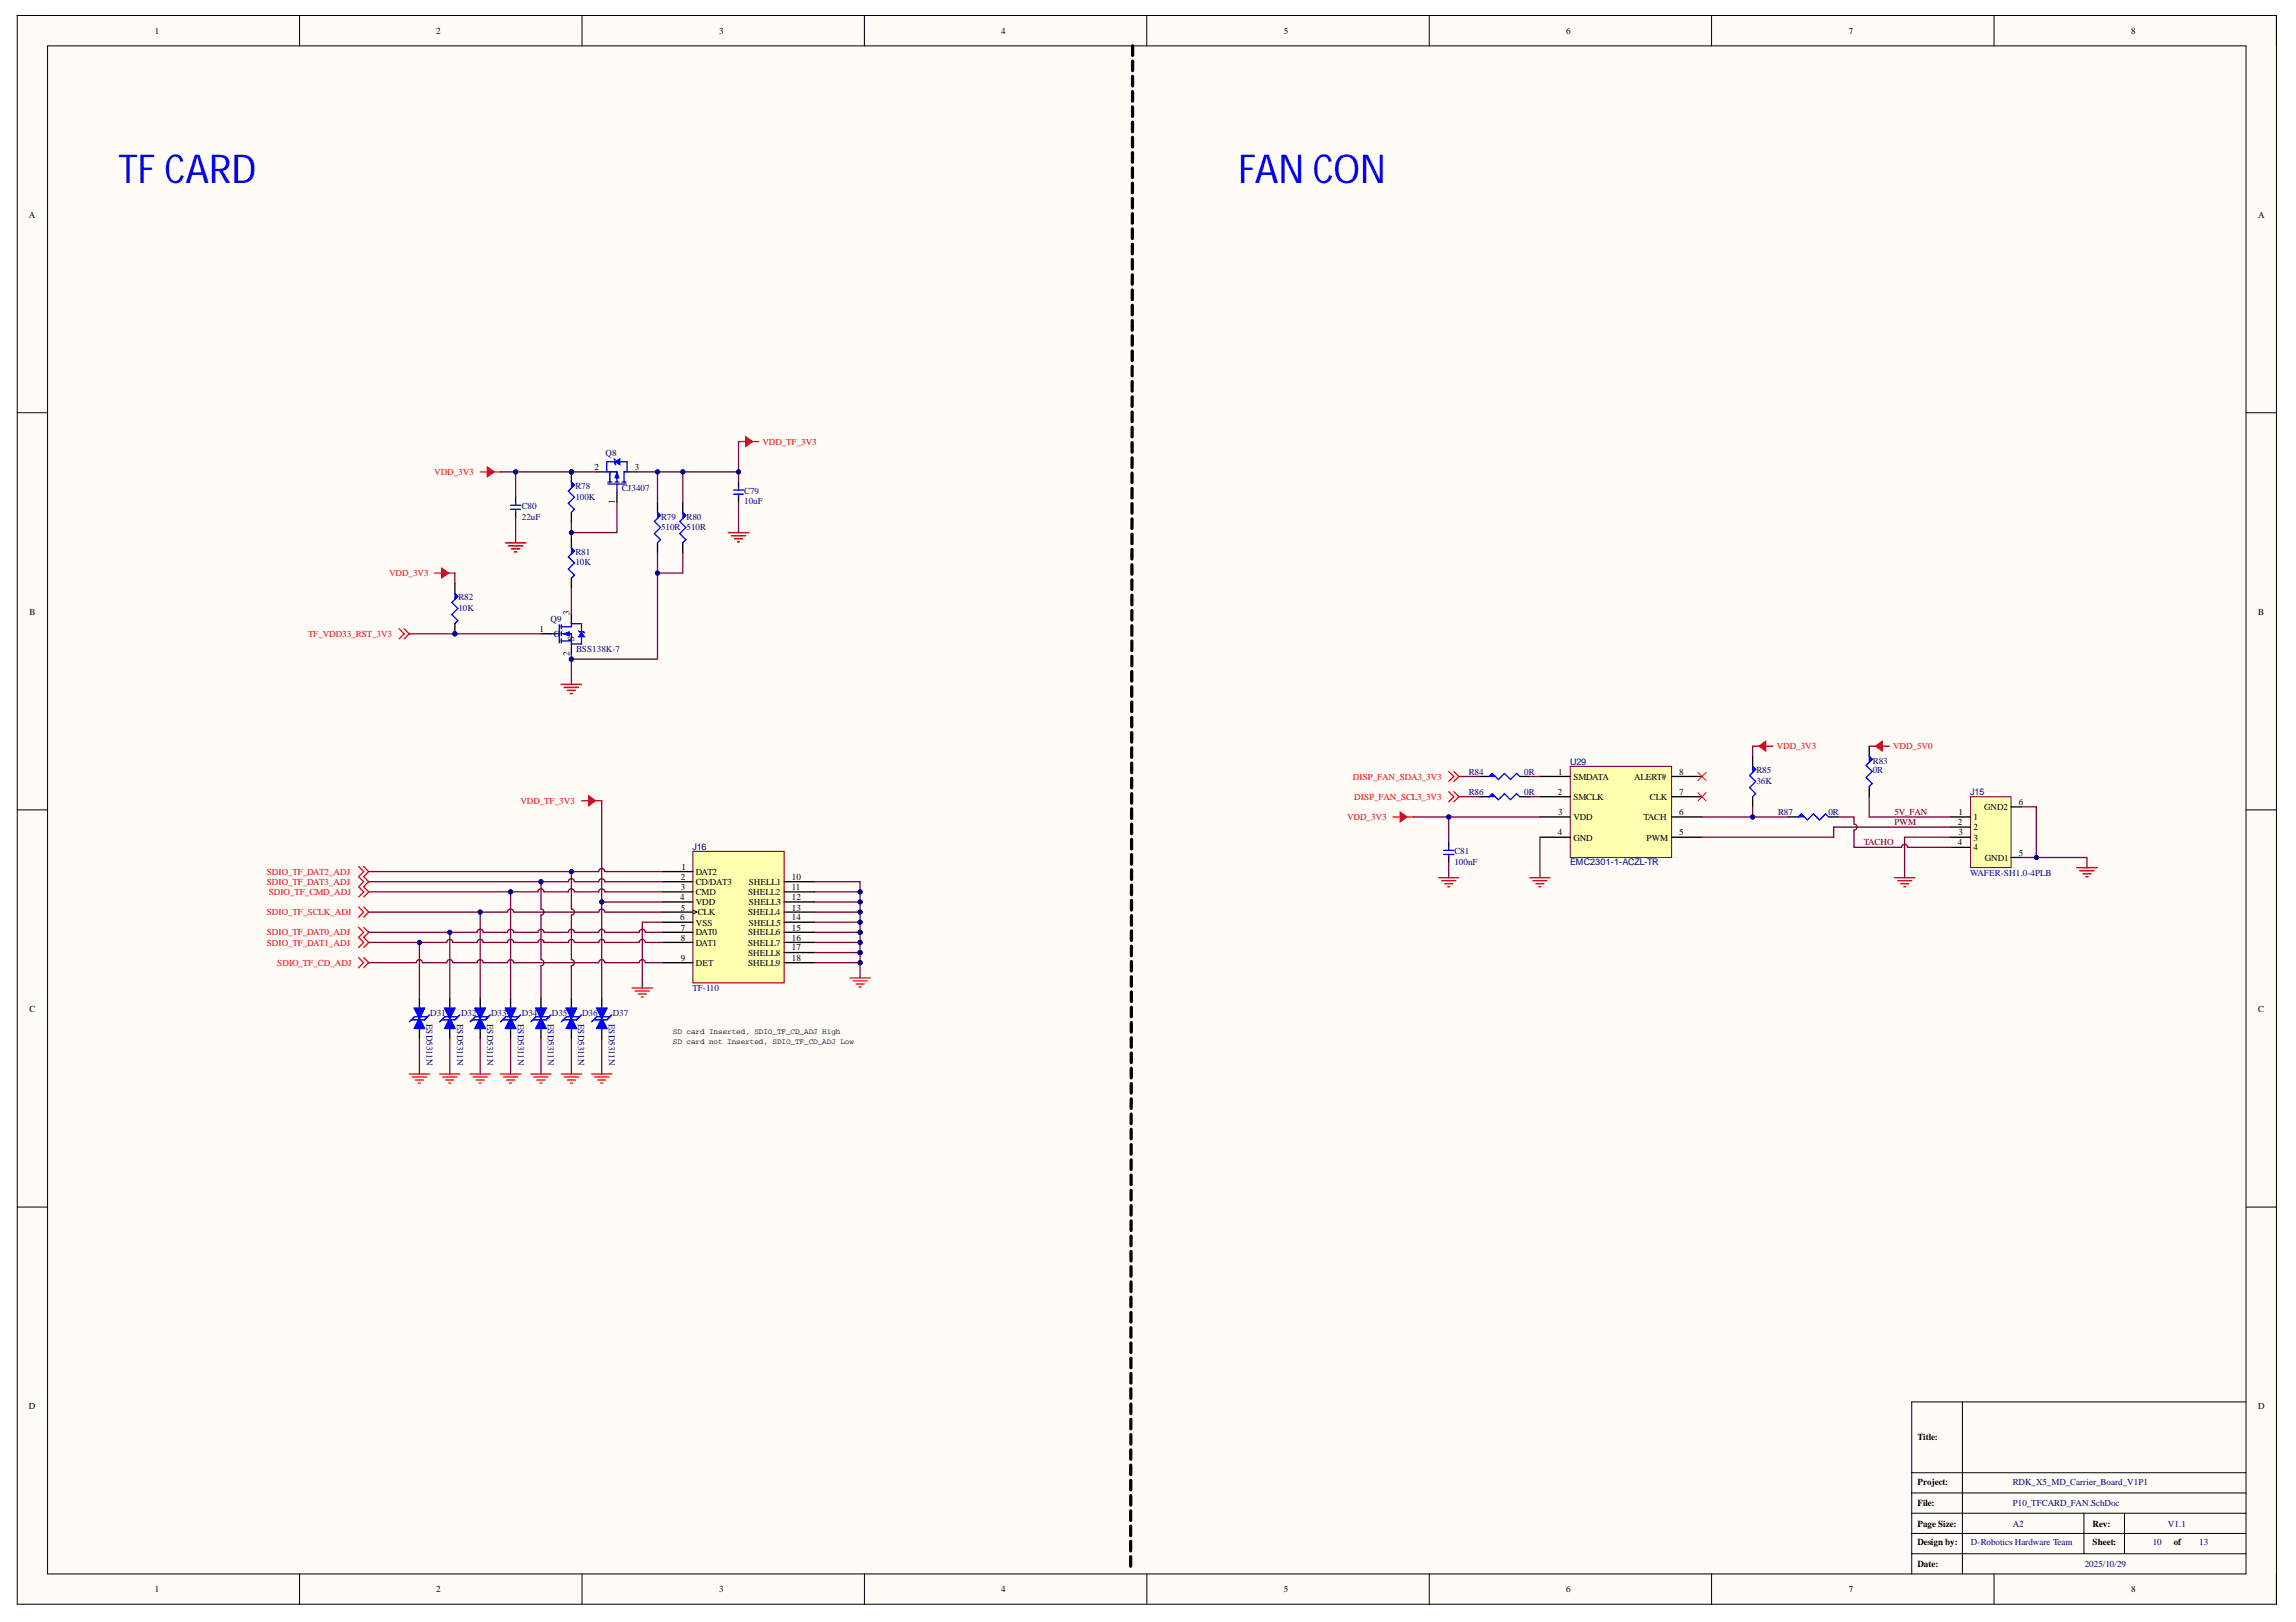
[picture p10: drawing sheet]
<svg xmlns="http://www.w3.org/2000/svg" width="297mm" height="210mm" viewBox="0 0 297 210" stroke-linecap="round" stroke-linejoin="round" font-family="sans-serif">
<defs><g id="words">
<g font-size="5.2" fill="#00f">
<text x="15.3" y="23.7">TF CARD</text>
<text x="160.2" y="23.7">FAN CON</text>
</g>
<g font-size="1.2">
<text x="20.1" y="4.4">1</text>
<text x="56.4" y="4.4">2</text>
<text x="93.1" y="4.4">3</text>
<text x="129.5" y="4.4">4</text>
<text x="166.1" y="4.4">5</text>
<text x="202.6" y="4.4">6</text>
<text x="239.2" y="4.4">7</text>
<text x="275.7" y="4.4">8</text>
<text x="3.7" y="28.1">A</text>
<text x="292.1" y="28.1">A</text>
<text x="76.9" y="60.9">2</text>
<text x="79.5" y="65.2" transform="rotate(-90 79.5 65.2)">1</text>
<text x="82.1" y="60.9">3</text>
<text x="3.8" y="79.5">B</text>
<text x="69.8" y="81.7">1</text>
<text x="71.7" y="82.4">G</text>
<text x="73.7" y="79.6" transform="rotate(-90 73.7 79.6)">3</text>
<text x="74.3" y="82.9" transform="rotate(-90 74.3 82.9)">S</text>
<text x="292.1" y="79.5">B</text>
<text x="73.7" y="85" transform="rotate(-90 73.7 85)">2</text>
<text x="201.6" y="100.3">1</text>
<text x="203.6" y="100.9">SMDATA</text>
<text x="211.4" y="100.9">ALERT#</text>
<text x="217.3" y="100.3">8</text>
<text x="201.5" y="102.9">2</text>
<text x="201.6" y="105.5">3</text>
<text x="203.6" y="103.5">SMCLK</text>
<text x="203.6" y="106.2">VDD</text>
<text x="212.6" y="106.2">TACH</text>
<text x="213.4" y="103.5">CLK</text>
<text x="217.3" y="105.5">6</text>
<text x="217.3" y="102.9">7</text>
<text x="253.3" y="106.8">2</text>
<text x="253.4" y="105.5">1</text>
<text x="255.3" y="106.2">1</text>
<text x="255.3" y="107.4">2</text>
<text x="256.7" y="104.8">GND2</text>
<text x="261.2" y="104.1">6</text>
<text x="88.1" y="113.9">2</text>
<text x="88.2" y="112.6">1</text>
<text x="90" y="113.2">DAT2</text>
<text x="102.5" y="113.9">10</text>
<text x="201.5" y="108.1">4</text>
<text x="203.6" y="108.8">GND</text>
<text x="213" y="108.8">PWM</text>
<text x="217.3" y="108.1">5</text>
<text x="253.3" y="109.4">4</text>
<text x="253.4" y="108.1">3</text>
<text x="255.3" y="108.8">3</text>
<text x="255.3" y="110.1">4</text>
<text x="256.8" y="111.4">GND1</text>
<text x="261.2" y="110.7">5</text>
<text x="88" y="116.5">4</text>
<text x="88" y="119.1">6</text>
<text x="88.1" y="117.8">5</text>
<text x="88.1" y="115.2">3</text>
<text x="90" y="114.5">CD/DAT3</text>
<text x="90" y="115.8">CMD</text>
<text x="90" y="117.2">VDD</text>
<text x="90" y="119.8">VSS</text>
<text x="90.3" y="118.4">CLK</text>
<text x="96.8" y="115.8">SHELL2</text>
<text x="96.8" y="118.4">SHELL4</text>
<text x="96.9" y="114.5">SHELL1</text>
<text x="96.9" y="117.2">SHELL3</text>
<text x="96.9" y="119.8">SHELL5</text>
<text x="102.5" y="115.2">11</text>
<text x="102.5" y="116.5">12</text>
<text x="102.5" y="117.8">13</text>
<text x="102.5" y="119.1">14</text>
<text x="88.1" y="120.5">7</text>
<text x="88.1" y="121.7">8</text>
<text x="88.1" y="124.3">9</text>
<text x="90" y="121">DAT0</text>
<text x="90" y="122.4">DAT1</text>
<text x="90" y="125">DET</text>
<text x="96.8" y="121">SHELL6</text>
<text x="96.8" y="122.4">SHELL7</text>
<text x="96.8" y="123.7">SHELL8</text>
<text x="96.8" y="125">SHELL9</text>
<text x="102.5" y="120.5">15</text>
<text x="102.5" y="121.7">16</text>
<text x="102.5" y="123">17</text>
<text x="102.5" y="124.3">18</text>
<text x="3.8" y="130.9">C</text>
<text x="292.1" y="130.9">C</text>
<text x="3.7" y="182.3">D</text>
<text x="292.1" y="182.3">D</text>
<text x="248.1" y="186.4">Title:</text>
<text x="248.1" y="197.5">Page Size:</text>
<text x="248.1" y="194.9">File:</text>
<text x="248.1" y="192.1">Project:</text>
<text x="270.7" y="197.5">Rev:</text>
<text x="248.1" y="202.8">Date:</text>
<text x="248.1" y="200">Design by:</text>
<text x="270.7" y="200">Sheet:</text>
<text x="281.2" y="200">of</text>
<text x="20.1" y="206.1">1</text>
<text x="56.4" y="206.1">2</text>
<text x="93.1" y="206.1">3</text>
<text x="129.5" y="206.1">4</text>
<text x="166.1" y="206.1">5</text>
<text x="202.6" y="206.1">6</text>
<text x="239.2" y="206.1">7</text>
<text x="275.7" y="206.1">8</text>
</g>
<g font-size="1.2" fill="#000080">
<text x="78.3" y="59">Q8</text>
<text x="67.5" y="65.9">C80</text>
<text x="74.4" y="63.3">R78</text>
<text x="74.4" y="64.7">100K</text>
<text x="80.5" y="63.5">CJ3407</text>
<text x="96.3" y="64">C79</text>
<text x="96.3" y="65.3">10uF</text>
<text x="67.5" y="67.3">22uF</text>
<text x="74.4" y="71.8">R81</text>
<text x="85.5" y="67.3">R79</text>
<text x="85.5" y="68.6">510R 510R</text>
<text x="88.8" y="67.3">R80</text>
<text x="59.3" y="77.7">R82</text>
<text x="74.4" y="73.1">10K</text>
<text x="59.3" y="79">10K</text>
<text x="71.2" y="80.5">Q9</text>
<text x="74.5" y="84.4">BSS138K-7</text>
<text x="190" y="100.3">R84</text>
<text x="197.2" y="100.3">0R</text>
<text x="203.1" y="99">U29</text>
<text x="227.2" y="100.1">R85</text>
<text x="227.2" y="101.4">36K</text>
<text x="242.3" y="98.8">R83</text>
<text x="242.3" y="100.1">0R</text>
<text x="190" y="102.9">R86</text>
<text x="197.2" y="102.9">0R</text>
<text x="230" y="105.5">R87</text>
<text x="236.5" y="105.5">0R</text>
<text x="254.9" y="102.9">J15</text>
<text x="89.6" y="110">J16</text>
<text x="188.2" y="110.6">C81</text>
<text x="188.2" y="111.9">100nF</text>
<text x="203.1" y="112">EMC2301-1-ACZL-TR</text>
<text x="254.9" y="113.4">WAFER-SH1.0-4PLB</text>
<text x="55.7" y="131.4">D31</text>
<text x="59.6" y="131.4">D32</text>
<text x="63.5" y="131.4">D33</text>
<text x="67.5" y="131.4">D34</text>
<text x="71.4" y="131.4">D35</text>
<text x="75.3" y="131.4">D36</text>
<text x="79.3" y="131.4">D37</text>
<text x="89.6" y="128.2">TF-110</text>
<text x="55.2" y="132.5" transform="rotate(90 55.2 132.5)">ESD5311N</text>
<text x="59.1" y="132.5" transform="rotate(90 59.1 132.5)">ESD5311N</text>
<text x="63" y="132.5" transform="rotate(90 63 132.5)">ESD5311N</text>
<text x="67" y="132.5" transform="rotate(90 67 132.5)">ESD5311N</text>
<text x="70.9" y="132.5" transform="rotate(90 70.9 132.5)">ESD5311N</text>
<text x="74.8" y="132.5" transform="rotate(90 74.8 132.5)">ESD5311N</text>
<text x="78.8" y="132.5" transform="rotate(90 78.8 132.5)">ESD5311N</text>
<text x="260.4" y="197.5">A2</text>
<text x="260.4" y="192.1">RDK_X5_MD_Carrier_Board_V1P1</text>
<text x="260.4" y="194.9">P10_TFCARD_FAN.SchDoc</text>
<text x="280.5" y="197.5">V1.1</text>
<text x="255" y="200">D-Robotics Hardware Team</text>
<text x="269.7" y="202.8">2025/10/29</text>
<text x="278.5" y="200">10</text>
<text x="284.5" y="200">13</text>
</g>
<g font-size="1.2" fill="#f00">
<text x="98.6" y="57.6">VDD_TF_3V3</text>
<text x="56.2" y="61.5">VDD_3V3</text>
<text x="50.3" y="74.6">VDD_3V3</text>
<text x="39.8" y="82.4">TF_VDD33_RST_3V3</text>
<text x="175" y="100.9">DISP_FAN_SDA3_3V3</text>
<text x="229.9" y="97">VDD_3V3</text>
<text x="244.9" y="97">VDD_5V0</text>
<text x="67.3" y="104.1">VDD_TF_3V3</text>
<text x="174.3" y="106.2">VDD_3V3</text>
<text x="175.2" y="103.5">DISP_FAN_SCL3_3V3</text>
<text x="34.5" y="113.2">SDIO_TF_DAT2_ADJ</text>
<text x="34.5" y="114.5">SDIO_TF_DAT3_ADJ</text>
<text x="34.5" y="118.4">SDIO_TF_SCLK_ADJ</text>
<text x="34.8" y="115.8">SDIO_TF_CMD_ADJ</text>
<text x="34.5" y="121">SDIO_TF_DAT0_ADJ</text>
<text x="34.5" y="122.4">SDIO_TF_DAT1_ADJ</text>
<text x="35.9" y="125">SDIO_TF_CD_ADJ</text>
</g>
<g font-size="1.2" fill="#800000">
<text x="245.1" y="105.5">5V_FAN</text>
<text x="245.1" y="106.8">PWM</text>
<text x="241.1" y="109.4">TACHO</text>
</g>
<g font-size="1">
<text x="87.1" y="133.8">SD card Inserted, SDIO_TF_CD_ADJ High</text>
<text x="87.1" y="135.2">SD card not Inserted, SDIO_TF_CD_ADJ Low</text>
</g>
</g></defs>
<path d="M2.2 2h292.3v205.6h-292.3z" fill-rule="evenodd" fill="#fffcf8"/>
<path d="M2.2 2h292.3v205.6h-292.3z" fill="none" stroke="#000" stroke-width=".13"/>
<path d="M6.2 5.9h284.4v197.8h-284.4z" fill-rule="evenodd" fill="#fffcf8"/>
<g fill="none" stroke="#000" stroke-width=".13">
<path d="M2.2 2h4M6.2 5.9h284.4v197.8h-284.4zM38.8 2v3.9M75.3 2v3.9M111.8 2v3.9M148.4 2v3.9M184.9 2v3.9M221.4 2v3.9M258 2v3.9M290.6 2h3.9v3.9M2.2 53.4h4M290.6 53.4h3.9"/>
<path d="M2.2 104.8h4M290.6 104.8h3.9M2.2 156.2h4M290.6 156.2h3.9M247.3 198.4h43.3M247.3 195.8h43.3M247.3 193.2h43.3M247.3 190.6h43.3M253.9 181.4v22.3M269.6 195.8v5.3M274.8 195.8v5.3M290.6 181.4h-43.3v22.3"/>
<path d="M38.8 203.7v3.9M75.3 203.7v3.9M111.8 203.7v3.9M148.4 203.7v3.9M184.9 203.7v3.9M221.4 203.7v3.9M247.3 201.1h43.3M258 203.7v3.9M294.5 203.7v3.9"/>
</g>
<g fill="none" stroke="#f00" stroke-width=".17">
<path d="M186.1 113.6h2.6M186.5 114h1.8M186.9 114.4h1.1M187.3 114.8h.3M197.9 113.6h2.6M198.3 114h1.8M198.7 114.4h1M199.1 114.8h.3M245.1 113.6h2.6M245.5 114h1.8M245.9 114.4h1M246.3 114.8h.2"/>
<path d="M52.9 139h2.7M53.3 139.4h1.9M53.7 139.8h1.1M56.9 139h2.6M57.3 139.4h1.8M57.7 139.8h1M60.8 139h2.6M61.2 139.4h1.8M61.6 139.8h1M64.7 139h2.7M65.1 139.4h1.9M65.5 139.8h1.1"/>
<path d="M68.7 139h2.6M69.1 139.4h1.8M69.5 139.8h1M72.6 139h2.6M73 139.4h1.8M73.4 139.8h1M76.5 139h2.7M76.9 139.4h1.9M77.3 139.8h1.1M81.8 127.9h2.6M82.2 128.2h1.8M82.6 128.6h1"/>
<path d="M83 129h.2M110 126.5h2.6M110.4 126.9h1.8M110.7 127.3h1.1M111.1 127.7h.3M54.1 140.2h.3M58.1 140.2h.2M62 140.2h.3M65.9 140.2h.3M69.9 140.2h.2M73.8 140.2h.2M77.7 140.2h.3"/>
</g>
<path d="M231.3 105.7h1.3M236.6 105.7h1.3" fill="none" stroke="#000" stroke-width=".17"/>
<path d="M232.6 105.7l.4-.4 .4 .4z" fill-rule="evenodd" fill="#000bff"/>
<path d="M232.6 105.7l.4-.4 .4 .4z" fill="none" stroke="#000bff" stroke-width=".13"/>
<path d="M232.6 105.7l.4-.4 .8 .8 .8-.8 .8 .8 .8-.8 .4 .4" fill="none" stroke="#000bff" stroke-width=".17"/>
<path d="M241.8 96.6v1.3M241.8 101.8v1.3" fill="none" stroke="#000" stroke-width=".17"/>
<path d="M241.8 97.9l.4 .4-.4 .4z" fill-rule="evenodd" fill="#000bff"/>
<path d="M241.8 97.9l.4 .4-.4 .4z" fill="none" stroke="#000bff" stroke-width=".13"/>
<path d="M241.8 97.9l.4 .4-.8 .7 .8 .8-.8 .8 .8 .8-.4 .4" fill="none" stroke="#000bff" stroke-width=".17"/>
<path d="M187.4 109v.7M187.4 111v.6" fill="none" stroke="#000" stroke-width=".17"/>
<path d="M186.8 110.6h1.3M186.8 110h1.3M187.4 109.7v.3M187.4 110.6v.4" fill="none" stroke="#00f" stroke-width=".17"/>
<path d="M203.1 99.2h13.2v11.8h-13.2z" fill-rule="evenodd" fill="#ffffb0"/>
<path d="M203.1 99.2h13.2v11.8h-13.2z" fill="none" stroke="#800000" stroke-width=".13"/>
<path d="M226.7 97.9v1.3M199.2 100.5h3.9M199.2 103.1h3.9M199.2 105.7h3.9M199.2 108.3h3.9M216.3 100.5h3.9M216.3 103.1h3.9M216.3 105.7h3.9M216.3 108.3h3.9M226.7 103.1v1.3" fill="none" stroke="#000" stroke-width=".17"/>
<path d="M219.7 100l1 1M220.7 100l-1 1M219.7 102.6l1 1M220.7 102.6l-1 1" fill="none" stroke="#f00" stroke-width=".13"/>
<path d="M226.7 99.2l.4 .4-.4 .4z" fill-rule="evenodd" fill="#000bff"/>
<path d="M226.7 99.2l.4 .4-.4 .4z" fill="none" stroke="#000bff" stroke-width=".13"/>
<path d="M226.7 99.2l.4 .4-.7 .8 .7 .7-.7 .8 .7 .8-.4 .4" fill="none" stroke="#000bff" stroke-width=".17"/>
<g fill="none" stroke="#f00" stroke-width=".17">
<path d="M65.4 70.2h2.6M65.8 70.6h1.8M66.2 71h1M66.6 71.4h.2M94.2 68.9h2.7M94.6 69.3h1.9M95 69.7h1.1M95.4 70.1h.3M51.6 81.4l.7 .6-.7 .7M52.3 81.4l.6 .6-.6 .7M72.6 88.6h2.6M73 89h1.8"/>
<path d="M73.4 89.4h1M73.8 89.7h.2"/>
</g>
<path d="M66.7 64.3v.7M66.7 66.3v.7" fill="none" stroke="#000" stroke-width=".17"/>
<path d="M66.1 65.4h1.3M66.1 65.9h1.3M66.7 65v.4M66.7 65.9v.4" fill="none" stroke="#00f" stroke-width=".17"/>
<circle cx="73.9" cy="61.1" r=".26" fill="#000080"/>
<circle cx="73.9" cy="61.1" r=".26" fill="none" stroke="#000080" stroke-width=".13"/>
<path d="M73.9 61.1v1.3" fill="none" stroke="#000" stroke-width=".17"/>
<circle cx="73.9" cy="61.1" r=".26" fill="#000080"/>
<circle cx="73.9" cy="61.1" r=".26" fill="none" stroke="#000080" stroke-width=".13"/>
<path d="M73.9 66.3v1.3" fill="none" stroke="#000" stroke-width=".17"/>
<path d="M73.9 62.4l.4 .4-.4 .4z" fill-rule="evenodd" fill="#000bff"/>
<path d="M73.9 62.4l.4 .4-.4 .4z" fill="none" stroke="#000bff" stroke-width=".13"/>
<path d="M73.9 62.4l.4 .4-.8 .8 .8 .7-.8 .8 .8 .8-.4 .4" fill="none" stroke="#000bff" stroke-width=".17"/>
<path d="M73.9 69.6v1.3M73.9 74.8v1.3" fill="none" stroke="#000" stroke-width=".17"/>
<path d="M73.9 70.9l.4 .4-.4 .4z" fill-rule="evenodd" fill="#000bff"/>
<path d="M73.9 70.9l.4 .4-.4 .4z" fill="none" stroke="#000bff" stroke-width=".13"/>
<path d="M73.9 70.9l.4 .4-.8 .8 .8 .8-.8 .7 .8 .8-.4 .4" fill="none" stroke="#000bff" stroke-width=".17"/>
<circle cx="58.8" cy="82" r=".26" fill="#000080"/>
<circle cx="58.8" cy="82" r=".26" fill="none" stroke="#000080" stroke-width=".13"/>
<path d="M58.8 75.5v1.3M58.8 80.7v1.3" fill="none" stroke="#000" stroke-width=".17"/>
<circle cx="58.8" cy="82" r=".26" fill="#000080"/>
<circle cx="58.8" cy="82" r=".26" fill="none" stroke="#000080" stroke-width=".13"/>
<path d="M58.8 76.8l.4 .4-.4 .4z" fill-rule="evenodd" fill="#000bff"/>
<path d="M58.8 76.8l.4 .4-.4 .4z" fill="none" stroke="#000bff" stroke-width=".13"/>
<path d="M58.8 76.8l.4 .4-.7 .8 .7 .7-.7 .8 .7 .8-.4 .4" fill="none" stroke="#000bff" stroke-width=".17"/>
<path d="M85.1 65v1.3M85.1 70.2v1.3" fill="none" stroke="#000" stroke-width=".17"/>
<path d="M85.1 66.3l.4 .4-.4 .4z" fill-rule="evenodd" fill="#000bff"/>
<path d="M85.1 66.3l.4 .4-.4 .4z" fill="none" stroke="#000bff" stroke-width=".13"/>
<path d="M85.1 66.3l.4 .4-.8 .8 .8 .8-.8 .8 .8 .7-.4 .4" fill="none" stroke="#000bff" stroke-width=".17"/>
<path d="M88.3 65v1.3M88.3 70.2v1.3" fill="none" stroke="#000" stroke-width=".17"/>
<path d="M88.3 66.3l.4 .4-.4 .4z" fill-rule="evenodd" fill="#000bff"/>
<path d="M88.3 66.3l.4 .4-.4 .4z" fill="none" stroke="#000bff" stroke-width=".13"/>
<path d="M88.3 66.3l.4 .4-.8 .8 .8 .8-.8 .8 .8 .7-.4 .4" fill="none" stroke="#000bff" stroke-width=".17"/>
<path d="M77.2 61.1h1.3M79.8 63.7v1.3M81.1 61.1h1.3M95.5 62.4v.6M95.5 64.3v.7" fill="none" stroke="#000" stroke-width=".17"/>
<g fill="none" stroke="#00f" stroke-width=".17">
<path d="M81.1 59.8v1.3M78.5 61.1h1.3v1.3M78.6 62.6h2.4M78.6 62.4h.6M78.9 61.1v1.3M79.6 62.4h.5M79.8 62.6v1.1M80.5 62.4h.5M80.7 61.1v1.3M94.9 63.4h1.3M94.9 63.9h1.3M95.5 63v.4"/>
<path d="M95.5 63.9v.4"/>
</g>
<path d="M79.8 61.1l.3 .8h-.5z" fill="#00f"/>
<path d="M79.8 61.1l.3 .8h-.5z" fill="none" stroke="#00f" stroke-width=".13"/>
<path d="M78.5 59.8v1.3M80.7 61.1h.4" fill="none" stroke="#00f" stroke-width=".17"/>
<path d="M79.6 59.8l.6-.4v.8z" fill="#00f"/>
<path d="M79.6 59.8l.6-.4v.8z" fill="none" stroke="#00f" stroke-width=".13"/>
<path d="M78.5 59.8h1.1M79.4 59.4l.2 .1v.5l.1 .2M80.2 59.8h.9M71.3 82h1M72.3 80.8v2.4M72.6 81.1h1.3M72.6 82h1.3v1.3M72.6 82.9h1.3M72.6 80.8v.6M72.6 81.8v.5M72.6 82.7v.5M73.9 80.7h1.3" fill="none" stroke="#00f" stroke-width=".17"/>
<path d="M73.9 79.4v1.3M70 82h1.3M73.9 83.3v1.3" fill="none" stroke="#000" stroke-width=".17"/>
<path d="M72.9 82l.8-.2v.5z" fill="#00f"/>
<path d="M72.9 82l.8-.2v.5z" fill="none" stroke="#00f" stroke-width=".13"/>
<path d="M73.9 80.7v.4M73.9 83.3h1.3" fill="none" stroke="#00f" stroke-width=".17"/>
<path d="M75.2 81.8l.4 .6h-.8z" fill="#00f"/>
<path d="M75.2 81.8l.4 .6h-.8z" fill="none" stroke="#00f" stroke-width=".13"/>
<path d="M74.8 81.6l.2 .2h.5l.1 .1M75.2 80.7v.9M75.2 82.3v1" fill="none" stroke="#00f" stroke-width=".17"/>
<path d="M191.4 100.5h1.3M196.6 100.5h1.3" fill="none" stroke="#000" stroke-width=".17"/>
<path d="M192.7 100.5l.4-.4 .4 .4z" fill-rule="evenodd" fill="#000bff"/>
<path d="M192.7 100.5l.4-.4 .4 .4z" fill="none" stroke="#000bff" stroke-width=".13"/>
<path d="M192.7 100.5l.4-.4 .7 .8 .8-.8 .8 .8 .8-.8 .4 .4" fill="none" stroke="#000bff" stroke-width=".17"/>
<path d="M191.4 103.1h1.3M196.6 103.1h1.3" fill="none" stroke="#000" stroke-width=".17"/>
<path d="M192.7 103.1l.4-.4 .4 .4z" fill-rule="evenodd" fill="#000bff"/>
<path d="M192.7 103.1l.4-.4 .4 .4z" fill="none" stroke="#000bff" stroke-width=".13"/>
<path d="M192.7 103.1l.4-.4 .7 .8 .8-.8 .8 .8 .8-.8 .4 .4" fill="none" stroke="#000bff" stroke-width=".17"/>
<path d="M46.4 112.1l.6 .7-.6 .6 .6 .7-.6 .7 .6 .6-.6 .7M46.4 120l.6 .6-.6 .7 .6 .7-.6 .6M46.4 117.4l.6 .6-.6 .7M47 112.1l.7 .7-.7 .6 .7 .7-.7 .7 .7 .6-.7 .7M47 120l.7 .6-.7 .7 .7 .7-.7 .6M47 117.4l.7 .6-.7 .7M46.4 123.9l.6 .7-.6 .6M47 123.9l.7 .7-.7 .6" fill="none" stroke="#f00" stroke-width=".17"/>
<path d="M89.6 110.2h11.8v17h-11.8z" fill-rule="evenodd" fill="#ffffb0"/>
<path d="M89.6 110.2h11.8v17h-11.8z" fill="none" stroke="#800000" stroke-width=".13"/>
<g fill="none" stroke="#000" stroke-width=".17">
<path d="M85.7 114.1h3.9M85.7 118h3.9M85.7 115.4h3.9M85.7 112.8h3.9M85.7 116.7h3.9M85.7 119.3h3.9M101.4 114.1h4M101.4 118h4M101.4 115.4h4M101.4 116.7h4M101.4 119.3h4M85.7 120.6h3.9"/>
<path d="M85.7 122h3.9M85.7 124.6h3.9M101.4 120.6h4M101.4 122h4M101.4 124.6h4M101.4 123.3h4"/>
</g>
<path d="M89.6 117.8l.6 .2-.6 .3" fill="none" stroke="#000" stroke-width=".13"/>
<path d="M187.4 99.8l.7 .7-.7 .6M188.1 99.8l.6 .7-.6 .6M187.4 102.4l.7 .7-.7 .7M188.1 102.4l.6 .7-.6 .7" fill="none" stroke="#f00" stroke-width=".17"/>
<path d="M63 60.4l1 .7-1 .6z" fill-rule="evenodd" fill="#f00"/>
<path d="M63 60.4l1 .7-1 .6z" fill="none" stroke="#f00" stroke-width=".13"/>
<path d="M62.1 61.1h1.5M63.8 61.1h.9" fill="none" stroke="#f00" stroke-width=".17"/>
<path d="M57.1 73.5l1 .7-1 .6z" fill-rule="evenodd" fill="#f00"/>
<path d="M57.1 73.5l1 .7-1 .6z" fill="none" stroke="#f00" stroke-width=".13"/>
<path d="M56.2 74.2h1.5M57.9 74.2h.9" fill="none" stroke="#f00" stroke-width=".17"/>
<path d="M181.1 105.1l1 .6-1 .7z" fill-rule="evenodd" fill="#f00"/>
<path d="M181.1 105.1l1 .6-1 .7z" fill="none" stroke="#f00" stroke-width=".13"/>
<path d="M180.2 105.7h1.5M181.9 105.7h.9" fill="none" stroke="#f00" stroke-width=".17"/>
<path d="M227.5 96.6l.9-.7v1.3z" fill-rule="evenodd" fill="#f00"/>
<path d="M227.5 96.6l.9-.7v1.3z" fill="none" stroke="#f00" stroke-width=".13"/>
<path d="M226.7 96.6h1M227.9 96.6h1.5" fill="none" stroke="#f00" stroke-width=".17"/>
<path d="M242.6 96.6l.9-.7v1.3z" fill-rule="evenodd" fill="#f00"/>
<path d="M242.6 96.6l.9-.7v1.3z" fill="none" stroke="#f00" stroke-width=".13"/>
<path d="M241.8 96.6h.9M243 96.6h1.4" fill="none" stroke="#f00" stroke-width=".17"/>
<path d="M96.5 56.5l.9 .6-.9 .7z" fill-rule="evenodd" fill="#f00"/>
<path d="M96.5 56.5l.9 .6-.9 .7z" fill="none" stroke="#f00" stroke-width=".13"/>
<path d="M95.5 57.1h1M96.7 57.1h1.5" fill="none" stroke="#f00" stroke-width=".17"/>
<path d="M76.1 103l1 .6-1 .7z" fill-rule="evenodd" fill="#f00"/>
<path d="M76.1 103l1 .6-1 .7z" fill="none" stroke="#f00" stroke-width=".13"/>
<path d="M75.2 103.6h1.5M76.9 103.6h.9" fill="none" stroke="#f00" stroke-width=".17"/>
<path d="M254.9 103.1h5.3v9.2h-5.3z" fill-rule="evenodd" fill="#ffffb0"/>
<path d="M254.9 103.1h5.3v9.2h-5.3z" fill="none" stroke="#800000" stroke-width=".13"/>
<path d="M252.3 105.7h2.6M252.3 107h2.6M252.3 108.3h2.6M252.3 109.7h2.6M260.2 104.4h1.3M260.2 111h1.3M54.3 129.2v1.3M54.3 133.1v1.3M54.3 131.8l.6 1.3h-1.3z" fill="none" stroke="#000" stroke-width=".17"/>
<path d="M268.7 112.3h2.6M269.1 112.7h1.8M269.5 113.1h1M269.9 113.4h.2" fill="none" stroke="#f00" stroke-width=".17"/>
<path d="M53.2 132l-.3 .2M53.6 130.5h1.3l-.6 1.3zM55.3 131.6h-1.7l-.4 .4M55.6 131.3l-.7 .7h-1.7" fill="none" stroke="#00f" stroke-width=".17"/>
<path d="M53.6 130.5h1.3l-.6 1.3z" fill="#00f"/>
<path d="M53.6 130.5h1.3l-.6 1.3z" fill="none" stroke="#00f" stroke-width=".17"/>
<path d="M54.3 131.8l.6 1.3h-1.3z" fill="#00f"/>
<path d="M54.3 131.8l.6 1.3h-1.3zM57.1 132h1.7M57.1 132l-.2 .2M57.5 130.5h1.3l-.6 1.3zM59 131.8l-.2 .2M59.2 131.6l-.4 .4M59.2 131.6h-1.7l-.4 .4M59.5 131.3l-.3 .3" fill="none" stroke="#00f" stroke-width=".17"/>
<path d="M58.2 129.2v1.3M58.2 133.1v1.3M58.2 131.8l.6 1.3h-1.3z" fill="none" stroke="#000" stroke-width=".17"/>
<path d="M57.5 130.5h1.3l-.6 1.3z" fill="#00f"/>
<path d="M57.5 130.5h1.3l-.6 1.3z" fill="none" stroke="#00f" stroke-width=".17"/>
<path d="M58.2 131.8l.6 1.3h-1.3z" fill="#00f"/>
<path d="M58.2 131.8l.6 1.3h-1.3zM61.1 132h1.7M61.5 130.5h1.3l-.7 1.3zM62.8 132l.4-.4h-1.7l-.7 .6M63.4 131.3l-.6 .7" fill="none" stroke="#00f" stroke-width=".17"/>
<path d="M62.1 129.2v1.3M62.1 133.1v1.3M62.1 131.8l.7 1.3h-1.3z" fill="none" stroke="#000" stroke-width=".17"/>
<path d="M61.5 130.5h1.3l-.7 1.3z" fill="#00f"/>
<path d="M61.5 130.5h1.3l-.7 1.3z" fill="none" stroke="#00f" stroke-width=".17"/>
<path d="M62.1 131.8l.7 1.3h-1.3z" fill="#00f"/>
<path d="M62.1 131.8l.7 1.3h-1.3zM65 132l-.3 .2M65.4 130.5h1.3l-.6 1.3zM67.1 131.6l-.4 .4h-1.7M67.1 131.6h-1.7l-.4 .4M67.4 131.3l-.3 .3" fill="none" stroke="#00f" stroke-width=".17"/>
<path d="M66.1 129.2v1.3M66.1 133.1v1.3M66.1 131.8l.6 1.3h-1.3z" fill="none" stroke="#000" stroke-width=".17"/>
<path d="M65.4 130.5h1.3l-.6 1.3z" fill="#00f"/>
<path d="M65.4 130.5h1.3l-.6 1.3z" fill="none" stroke="#00f" stroke-width=".17"/>
<path d="M66.1 131.8l.6 1.3h-1.3z" fill="#00f"/>
<path d="M66.1 131.8l.6 1.3h-1.3zM68.9 132h1.7M68.9 132l-.2 .2M69.3 130.5h1.3l-.6 1.3zM70.8 131.8l-.2 .2M71 131.6l-.4 .4M71 131.6h-1.7l-.4 .4M71.3 131.3l-.3 .3" fill="none" stroke="#00f" stroke-width=".17"/>
<path d="M70 129.2v1.3M70 133.1v1.3M70 131.8l.6 1.3h-1.3z" fill="none" stroke="#000" stroke-width=".17"/>
<path d="M69.3 130.5h1.3l-.6 1.3z" fill="#00f"/>
<path d="M69.3 130.5h1.3l-.6 1.3z" fill="none" stroke="#00f" stroke-width=".17"/>
<path d="M70 131.8l.6 1.3h-1.3z" fill="#00f"/>
<path d="M70 131.8l.6 1.3h-1.3zM72.9 132h1.7M73.3 130.5h1.3l-.7 1.3zM74.6 132l.4-.4h-1.7l-.7 .6M75.2 131.3l-.6 .7" fill="none" stroke="#00f" stroke-width=".17"/>
<path d="M73.9 129.2v1.3M73.9 133.1v1.3M73.9 131.8l.7 1.3h-1.3z" fill="none" stroke="#000" stroke-width=".17"/>
<path d="M73.3 130.5h1.3l-.7 1.3z" fill="#00f"/>
<path d="M73.3 130.5h1.3l-.7 1.3z" fill="none" stroke="#00f" stroke-width=".17"/>
<path d="M73.9 131.8l.7 1.3h-1.3z" fill="#00f"/>
<path d="M73.9 131.8l.7 1.3h-1.3zM76.8 132l-.3 .2M77.2 130.5h1.3l-.7 1.3zM78.9 131.6l-.4 .4h-1.7M78.9 131.6h-1.7l-.4 .4M79.2 131.3l-.3 .3" fill="none" stroke="#00f" stroke-width=".17"/>
<path d="M77.8 129.2v1.3M77.8 133.1v1.3M77.8 131.8l.7 1.3h-1.3z" fill="none" stroke="#000" stroke-width=".17"/>
<path d="M77.2 130.5h1.3l-.7 1.3z" fill="#00f"/>
<path d="M77.2 130.5h1.3l-.7 1.3z" fill="none" stroke="#00f" stroke-width=".17"/>
<path d="M77.8 131.8l.7 1.3h-1.3z" fill="#00f"/>
<path d="M77.8 131.8l.7 1.3h-1.3z" fill="none" stroke="#00f" stroke-width=".17"/>
<path d="M105.4 122h5.9" fill="none" stroke="#800040" stroke-width=".17"/>
<circle cx="111.3" cy="122" r=".26" fill="#000080"/>
<circle cx="111.3" cy="122" r=".26" fill="none" stroke="#000080" stroke-width=".13"/>
<path d="M105.4 123.3h5.9" fill="none" stroke="#800040" stroke-width=".17"/>
<circle cx="111.3" cy="123.3" r=".26" fill="#000080"/>
<circle cx="111.3" cy="123.3" r=".26" fill="none" stroke="#000080" stroke-width=".13"/>
<path d="M105.4 120.6h5.9" fill="none" stroke="#800040" stroke-width=".17"/>
<circle cx="111.3" cy="120.7" r=".26" fill="#000080"/>
<circle cx="111.3" cy="120.7" r=".26" fill="none" stroke="#000080" stroke-width=".13"/>
<path d="M197.9 100.5h1.3M197.9 103.1h1.3M199.2 108.3v5.3M226.7 104.4v1.3" fill="none" stroke="#800040" stroke-width=".17"/>
<circle cx="226.7" cy="105.7" r=".26" fill="#000080"/>
<circle cx="226.7" cy="105.7" r=".26" fill="none" stroke="#000080" stroke-width=".13"/>
<path d="M187.4 105.7v3.3" fill="none" stroke="#800040" stroke-width=".17"/>
<circle cx="187.4" cy="105.7" r=".26" fill="#000080"/>
<circle cx="187.4" cy="105.7" r=".26" fill="none" stroke="#000080" stroke-width=".13"/>
<path d="M226.7 96.6v1.3M66.1 115.4v13.8M187.4 111.6v2M54.3 134.4v4.6M58.2 134.4v4.6M62.1 134.4v4.6M66.1 134.4v4.6M70 134.4v4.6M73.9 134.4v4.6M77.8 134.4v4.6" fill="none" stroke="#800040" stroke-width=".17"/>
<circle cx="66.1" cy="115.4" r=".26" fill="#000080"/>
<circle cx="66.1" cy="115.4" r=".26" fill="none" stroke="#000080" stroke-width=".13"/>
<path d="M58.2 120.6v8.6" fill="none" stroke="#800040" stroke-width=".17"/>
<circle cx="58.2" cy="120.7" r=".26" fill="#000080"/>
<circle cx="58.2" cy="120.7" r=".26" fill="none" stroke="#000080" stroke-width=".13"/>
<path d="M54.3 122v7.2" fill="none" stroke="#800040" stroke-width=".17"/>
<circle cx="54.3" cy="122" r=".26" fill="#000080"/>
<circle cx="54.3" cy="122" r=".26" fill="none" stroke="#000080" stroke-width=".13"/>
<path d="M77.8 103.6v13.1M252.3 108.3h-5.9v5.3" fill="none" stroke="#800040" stroke-width=".17"/>
<circle cx="77.9" cy="116.7" r=".26" fill="#000080"/>
<circle cx="77.9" cy="116.7" r=".26" fill="none" stroke="#000080" stroke-width=".13"/>
<path d="M58.8 74.2v1.3M73.9 84.6v.7" fill="none" stroke="#800040" stroke-width=".17"/>
<circle cx="73.9" cy="85.3" r=".26" fill="#000080"/>
<circle cx="73.9" cy="85.3" r=".26" fill="none" stroke="#000080" stroke-width=".13"/>
<path d="M88.3 61.1v3.9" fill="none" stroke="#800040" stroke-width=".17"/>
<circle cx="88.3" cy="61.1" r=".26" fill="#000080"/>
<circle cx="88.3" cy="61.1" r=".26" fill="none" stroke="#000080" stroke-width=".13"/>
<path d="M88.3 71.5v2.7h-3.2v11.1h-11.2v3.3" fill="none" stroke="#800040" stroke-width=".17"/>
<circle cx="73.9" cy="85.3" r=".26" fill="#000080"/>
<circle cx="73.9" cy="85.3" r=".26" fill="none" stroke="#000080" stroke-width=".13"/>
<circle cx="85.1" cy="74.2" r=".26" fill="#000080"/>
<circle cx="85.1" cy="74.2" r=".26" fill="none" stroke="#000080" stroke-width=".13"/>
<path d="M85.1 71.5v2.7" fill="none" stroke="#800040" stroke-width=".17"/>
<circle cx="85.1" cy="74.2" r=".26" fill="#000080"/>
<circle cx="85.1" cy="74.2" r=".26" fill="none" stroke="#000080" stroke-width=".13"/>
<path d="M79.8 65v3.9h-5.9M95.5 65v3.9" fill="none" stroke="#800040" stroke-width=".17"/>
<circle cx="73.9" cy="68.9" r=".26" fill="#000080"/>
<circle cx="73.9" cy="68.9" r=".26" fill="none" stroke="#000080" stroke-width=".13"/>
<path d="M82.4 61.1h2.7" fill="none" stroke="#800040" stroke-width=".17"/>
<circle cx="85.1" cy="61.1" r=".26" fill="#000080"/>
<circle cx="85.1" cy="61.1" r=".26" fill="none" stroke="#000080" stroke-width=".13"/>
<path d="M73.9 76.1v3.3M52.9 82h17.1" fill="none" stroke="#800040" stroke-width=".17"/>
<circle cx="58.8" cy="82" r=".26" fill="#000080"/>
<circle cx="58.8" cy="82" r=".26" fill="none" stroke="#000080" stroke-width=".13"/>
<path d="M95.5 57.1v4M66.7 67v3.2" fill="none" stroke="#800040" stroke-width=".17"/>
<circle cx="95.5" cy="61.1" r=".26" fill="#000080"/>
<circle cx="95.5" cy="61.1" r=".26" fill="none" stroke="#000080" stroke-width=".13"/>
<path d="M47.7 118h14.4v11.2" fill="none" stroke="#800040" stroke-width=".17"/>
<circle cx="62.1" cy="118" r=".26" fill="#000080"/>
<circle cx="62.1" cy="118" r=".26" fill="none" stroke="#000080" stroke-width=".13"/>
<path d="M85.7 116.7h-7.9v12.5" fill="none" stroke="#800040" stroke-width=".17"/>
<circle cx="77.9" cy="116.7" r=".26" fill="#000080"/>
<circle cx="77.9" cy="116.7" r=".26" fill="none" stroke="#000080" stroke-width=".13"/>
<path d="M62.1 118h3.6a.39 .39 0 0 1 .4-.4 .39 .39 0 0 1 .3 .4h11.1a.39 .39 0 0 1 .4-.4 .39 .39 0 0 1 .3 .4h7.5" fill="none" stroke="#800040" stroke-width=".17"/>
<circle cx="62.1" cy="118" r=".26" fill="#000080"/>
<circle cx="62.1" cy="118" r=".26" fill="none" stroke="#000080" stroke-width=".13"/>
<path d="M70 114.1v3.5a.39 .39 0 0 1 .4 .4 .39 .39 0 0 1-.4 .4v5.8a.39 .39 0 0 1 .4 .4 .39 .39 0 0 1-.4 .4v4.2M85.7 119.3h-2.6v8.6M47.7 124.6h6.2a.39 .39 0 0 1 .4-.4 .39 .39 0 0 1 .4 .4h3.1a.39 .39 0 0 1 .4-.4 .39 .39 0 0 1 .4 .4h3.1a.39 .39 0 0 1 .4-.4 .39 .39 0 0 1 .4 .4h3.2a.39 .39 0 0 1 .4-.4 .39 .39 0 0 1 .3 .4h11.1a.39 .39 0 0 1 .4-.4 .39 .39 0 0 1 .3 .4h4.5a.39 .39 0 0 1 .4-.4 .39 .39 0 0 1 .4 .4h2.2" fill="none" stroke="#800040" stroke-width=".17"/>
<circle cx="70" cy="114.1" r=".26" fill="#000080"/>
<circle cx="70" cy="114.1" r=".26" fill="none" stroke="#000080" stroke-width=".13"/>
<path d="M73.9 112.8v4.8a.39 .39 0 0 1 .4 .4 .39 .39 0 0 1-.4 .4v5.8a.39 .39 0 0 1 .4 .4 .39 .39 0 0 1-.4 .4v4.2" fill="none" stroke="#800040" stroke-width=".17"/>
<circle cx="73.9" cy="112.8" r=".26" fill="#000080"/>
<circle cx="73.9" cy="112.8" r=".26" fill="none" stroke="#000080" stroke-width=".13"/>
<path d="M105.4 118h5.9" fill="none" stroke="#800040" stroke-width=".17"/>
<circle cx="111.3" cy="118" r=".26" fill="#000080"/>
<circle cx="111.3" cy="118" r=".26" fill="none" stroke="#000080" stroke-width=".13"/>
<path d="M105.4 116.7h5.9" fill="none" stroke="#800040" stroke-width=".17"/>
<circle cx="111.3" cy="116.7" r=".26" fill="#000080"/>
<circle cx="111.3" cy="116.7" r=".26" fill="none" stroke="#000080" stroke-width=".13"/>
<path d="M105.4 115.4h5.9" fill="none" stroke="#800040" stroke-width=".17"/>
<circle cx="111.3" cy="115.4" r=".26" fill="#000080"/>
<circle cx="111.3" cy="115.4" r=".26" fill="none" stroke="#000080" stroke-width=".13"/>
<path d="M111.3 124.6v1.9" fill="none" stroke="#800040" stroke-width=".17"/>
<circle cx="111.3" cy="124.6" r=".26" fill="#000080"/>
<circle cx="111.3" cy="124.6" r=".26" fill="none" stroke="#000080" stroke-width=".13"/>
<path d="M111.3 123.3v1.3h-5.9" fill="none" stroke="#800040" stroke-width=".17"/>
<circle cx="111.3" cy="124.6" r=".26" fill="#000080"/>
<circle cx="111.3" cy="124.6" r=".26" fill="none" stroke="#000080" stroke-width=".13"/>
<circle cx="111.3" cy="123.3" r=".26" fill="#000080"/>
<circle cx="111.3" cy="123.3" r=".26" fill="none" stroke="#000080" stroke-width=".13"/>
<path d="M105.4 119.3h5.9v1.3" fill="none" stroke="#800040" stroke-width=".17"/>
<circle cx="111.3" cy="120.7" r=".26" fill="#000080"/>
<circle cx="111.3" cy="120.7" r=".26" fill="none" stroke="#000080" stroke-width=".13"/>
<circle cx="111.3" cy="119.3" r=".26" fill="#000080"/>
<circle cx="111.3" cy="119.3" r=".26" fill="none" stroke="#000080" stroke-width=".13"/>
<path d="M73.9 61.1h3.3M188.7 100.5h2.7M188.7 103.1h2.7" fill="none" stroke="#800040" stroke-width=".17"/>
<circle cx="73.9" cy="61.1" r=".26" fill="#000080"/>
<circle cx="73.9" cy="61.1" r=".26" fill="none" stroke="#000080" stroke-width=".13"/>
<path d="M66.7 61.1v3.2" fill="none" stroke="#800040" stroke-width=".17"/>
<circle cx="66.7" cy="61.1" r=".26" fill="#000080"/>
<circle cx="66.7" cy="61.1" r=".26" fill="none" stroke="#000080" stroke-width=".13"/>
<path d="M261.5 104.4h1.9v6.6" fill="none" stroke="#800040" stroke-width=".17"/>
<circle cx="263.4" cy="111" r=".26" fill="#000080"/>
<circle cx="263.4" cy="111" r=".26" fill="none" stroke="#000080" stroke-width=".13"/>
<path d="M237.9 105.7h2v.9a.39 .39 0 0 1 .3 .4 .39 .39 0 0 1-.3 .4v2.3h6.1a.39 .39 0 0 1 .4-.4 .39 .39 0 0 1 .4 .4h5.5M241.8 103.1v2.6h10.5M252.3 107h-15.1v1.3h-17M47.7 122h10.1a.39 .39 0 0 1 .4-.4 .39 .39 0 0 1 .4 .4h3.1a.39 .39 0 0 1 .4-.4 .39 .39 0 0 1 .4 .4h3.2a.39 .39 0 0 1 .4-.4 .39 .39 0 0 1 .3 .4h3.2a.39 .39 0 0 1 .4-.4 .39 .39 0 0 1 .4 .4h3.1a.39 .39 0 0 1 .4-.4 .39 .39 0 0 1 .4 .4h3.2a.39 .39 0 0 1 .4-.4 .39 .39 0 0 1 .3 .4h4.5a.39 .39 0 0 1 .4-.4 .39 .39 0 0 1 .4 .4h2.2" fill="none" stroke="#800040" stroke-width=".17"/>
<g fill="none" stroke="#000" stroke-width=".43">
<path d="M146.5 17.8v1.2M146.5 19.8v1.2M146.5 11.9v1.2M146.5 13.8v1.3M146.5 15.8v1.2M146.5 7.9v1.2M146.5 9.9v1.2M146.5 5.9v1.3M146.5 37.5v1.3M146.5 39.5v1.2M146.5 33.6v1.2M146.5 35.6v1.2"/>
<path d="M146.5 29.6v1.3M146.5 31.6v1.2M146.5 25.7v1.2M146.5 27.7v1.2M146.5 21.7v1.3M146.5 23.7v1.2M146.5 57.3v1.2M146.5 59.3v1.2M146.5 53.3v1.3M146.5 55.3v1.2M146.5 49.4v1.2M146.5 51.4v1.2"/>
<path d="M146.5 45.4v1.3M146.5 47.4v1.2M146.5 41.5v1.2M146.5 43.5v1.2M146.4 77v1.3M146.4 79v1.2M146.4 73.1v1.2M146.4 75.1v1.2M146.4 69.1v1.3M146.4 71.1v1.2M146.5 65.2v1.2M146.5 67.2l-.1 1.2"/>
<path d="M146.5 61.2v1.3M146.5 63.2v1.2M146.4 96.8v1.2M146.4 98.8v1.2M146.4 92.8v1.3M146.4 94.8v1.2M146.4 88.9v1.2M146.4 90.9v1.2M146.4 84.9v1.3M146.4 86.9v1.2M146.4 81v1.2M146.4 83v1.2"/>
<path d="M146.4 116.5v1.3M146.4 118.5v1.2M146.4 112.6v1.2M146.4 114.5v1.3M146.4 108.6v1.3M146.4 110.6v1.2M146.4 104.7v1.2M146.4 106.6v1.3M146.4 100.7v1.3M146.4 102.7v1.2M146.4 136.3v1.2M146.4 138.2l-.1 1.3"/>
<path d="M146.4 132.3v1.3M146.4 134.3v1.2M146.4 130.3v1.3M146.4 128.4v1.2M146.4 124.4v1.3M146.4 126.4v1.2M146.4 120.5v1.2M146.4 122.5v1.2M146.3 160v1.2M146.3 156v1.3M146.3 158v1.2M146.3 154v1.3"/>
<path d="M146.3 152.1v1.2M146.3 148.1v1.3M146.3 150.1v1.2M146.3 144.2v1.2M146.3 146.1v1.3M146.3 140.2v1.3M146.3 142.2v1.2M146.3 179.7v1.3M146.3 171.8v1.3M146.3 173.8v1.2M146.3 175.8v1.2M146.3 177.7v1.3"/>
<path d="M146.3 167.9v1.2M146.3 169.8v1.3M146.3 163.9v1.3M146.3 165.9v1.2M146.3 161.9v1.3M146.3 195.5v1.3M146.3 197.5v1.2M146.3 199.5v1.2M146.3 187.6v1.2M146.3 189.6v1.2M146.3 191.6v1.2M146.3 193.5v1.3"/>
<path d="M146.3 181.7v1.2M146.3 183.7v1.2M146.3 185.6v1.3M146.3 201.4v1.3"/>
</g>
<circle cx="54.3" cy="122" r=".26" fill="#000080"/>
<circle cx="54.3" cy="122" r=".26" fill="none" stroke="#000080" stroke-width=".13"/>
<path d="M47.7 120.6h14a.39 .39 0 0 1 .4-.3 .39 .39 0 0 1 .4 .3h3.2a.39 .39 0 0 1 .4-.3 .39 .39 0 0 1 .3 .3h3.2a.39 .39 0 0 1 .4-.3 .39 .39 0 0 1 .4 .3h3.1a.39 .39 0 0 1 .4-.3 .39 .39 0 0 1 .4 .3h3.2a.39 .39 0 0 1 .4-.3 .39 .39 0 0 1 .3 .3h4.5a.39 .39 0 0 1 .4-.3 .39 .39 0 0 1 .4 .3h2.2" fill="none" stroke="#800040" stroke-width=".17"/>
<circle cx="58.2" cy="120.7" r=".26" fill="#000080"/>
<circle cx="58.2" cy="120.7" r=".26" fill="none" stroke="#000080" stroke-width=".13"/>
<path d="M47.7 115.4h21.9a.39 .39 0 0 1 .4-.4 .39 .39 0 0 1 .4 .4h3.1a.39 .39 0 0 1 .4-.4 .39 .39 0 0 1 .4 .4h3.2a.39 .39 0 0 1 .4-.4 .39 .39 0 0 1 .3 .4h7.5" fill="none" stroke="#800040" stroke-width=".17"/>
<circle cx="66.1" cy="115.4" r=".26" fill="#000080"/>
<circle cx="66.1" cy="115.4" r=".26" fill="none" stroke="#000080" stroke-width=".13"/>
<path d="M47.7 114.1h25.8a.39 .39 0 0 1 .4-.4 .39 .39 0 0 1 .4 .4h3.2a.39 .39 0 0 1 .4-.4 .39 .39 0 0 1 .3 .4h7.5" fill="none" stroke="#800040" stroke-width=".17"/>
<circle cx="70" cy="114.1" r=".26" fill="#000080"/>
<circle cx="70" cy="114.1" r=".26" fill="none" stroke="#000080" stroke-width=".13"/>
<path d="M47.7 112.8h29.8a.39 .39 0 0 1 .4-.4 .39 .39 0 0 1 .3 .4h7.5" fill="none" stroke="#800040" stroke-width=".17"/>
<circle cx="73.9" cy="112.8" r=".26" fill="#000080"/>
<circle cx="73.9" cy="112.8" r=".26" fill="none" stroke="#000080" stroke-width=".13"/>
<path d="M64.7 61.1h9.2" fill="none" stroke="#800040" stroke-width=".17"/>
<circle cx="66.7" cy="61.1" r=".26" fill="#000080"/>
<circle cx="66.7" cy="61.1" r=".26" fill="none" stroke="#000080" stroke-width=".13"/>
<circle cx="73.9" cy="61.1" r=".26" fill="#000080"/>
<circle cx="73.9" cy="61.1" r=".26" fill="none" stroke="#000080" stroke-width=".13"/>
<path d="M105.4 114.1h5.9v5.2" fill="none" stroke="#800040" stroke-width=".17"/>
<circle cx="111.3" cy="115.4" r=".26" fill="#000080"/>
<circle cx="111.3" cy="115.4" r=".26" fill="none" stroke="#000080" stroke-width=".13"/>
<circle cx="111.3" cy="116.7" r=".26" fill="#000080"/>
<circle cx="111.3" cy="116.7" r=".26" fill="none" stroke="#000080" stroke-width=".13"/>
<circle cx="111.3" cy="118" r=".26" fill="#000080"/>
<circle cx="111.3" cy="118" r=".26" fill="none" stroke="#000080" stroke-width=".13"/>
<circle cx="111.3" cy="119.3" r=".26" fill="#000080"/>
<circle cx="111.3" cy="119.3" r=".26" fill="none" stroke="#000080" stroke-width=".13"/>
<path d="M73.9 67.6v2" fill="none" stroke="#800040" stroke-width=".17"/>
<circle cx="73.9" cy="68.9" r=".26" fill="#000080"/>
<circle cx="73.9" cy="68.9" r=".26" fill="none" stroke="#000080" stroke-width=".13"/>
<path d="M95.5 62.4v-1.3h-10.4v3.9" fill="none" stroke="#800040" stroke-width=".17"/>
<circle cx="85.1" cy="61.1" r=".26" fill="#000080"/>
<circle cx="85.1" cy="61.1" r=".26" fill="none" stroke="#000080" stroke-width=".13"/>
<circle cx="88.3" cy="61.1" r=".26" fill="#000080"/>
<circle cx="88.3" cy="61.1" r=".26" fill="none" stroke="#000080" stroke-width=".13"/>
<circle cx="95.5" cy="61.1" r=".26" fill="#000080"/>
<circle cx="95.5" cy="61.1" r=".26" fill="none" stroke="#000080" stroke-width=".13"/>
<path d="M111.3 120.6v2.7" fill="none" stroke="#800040" stroke-width=".17"/>
<circle cx="111.3" cy="123.3" r=".26" fill="#000080"/>
<circle cx="111.3" cy="123.3" r=".26" fill="none" stroke="#000080" stroke-width=".13"/>
<circle cx="111.3" cy="122" r=".26" fill="#000080"/>
<circle cx="111.3" cy="122" r=".26" fill="none" stroke="#000080" stroke-width=".13"/>
<circle cx="111.3" cy="120.7" r=".26" fill="#000080"/>
<circle cx="111.3" cy="120.7" r=".26" fill="none" stroke="#000080" stroke-width=".13"/>
<path d="M182.8 105.7h16.4" fill="none" stroke="#800040" stroke-width=".17"/>
<circle cx="187.4" cy="105.7" r=".26" fill="#000080"/>
<circle cx="187.4" cy="105.7" r=".26" fill="none" stroke="#000080" stroke-width=".13"/>
<path d="M220.2 105.7h11.1" fill="none" stroke="#800040" stroke-width=".17"/>
<circle cx="226.7" cy="105.7" r=".26" fill="#000080"/>
<circle cx="226.7" cy="105.7" r=".26" fill="none" stroke="#000080" stroke-width=".13"/>
<path d="M261.5 111h8.5v1.3" fill="none" stroke="#800040" stroke-width=".17"/>
<circle cx="263.4" cy="111" r=".26" fill="#000080"/>
<circle cx="263.4" cy="111" r=".26" fill="none" stroke="#000080" stroke-width=".13"/>
<use href="#words"/>
</svg>
